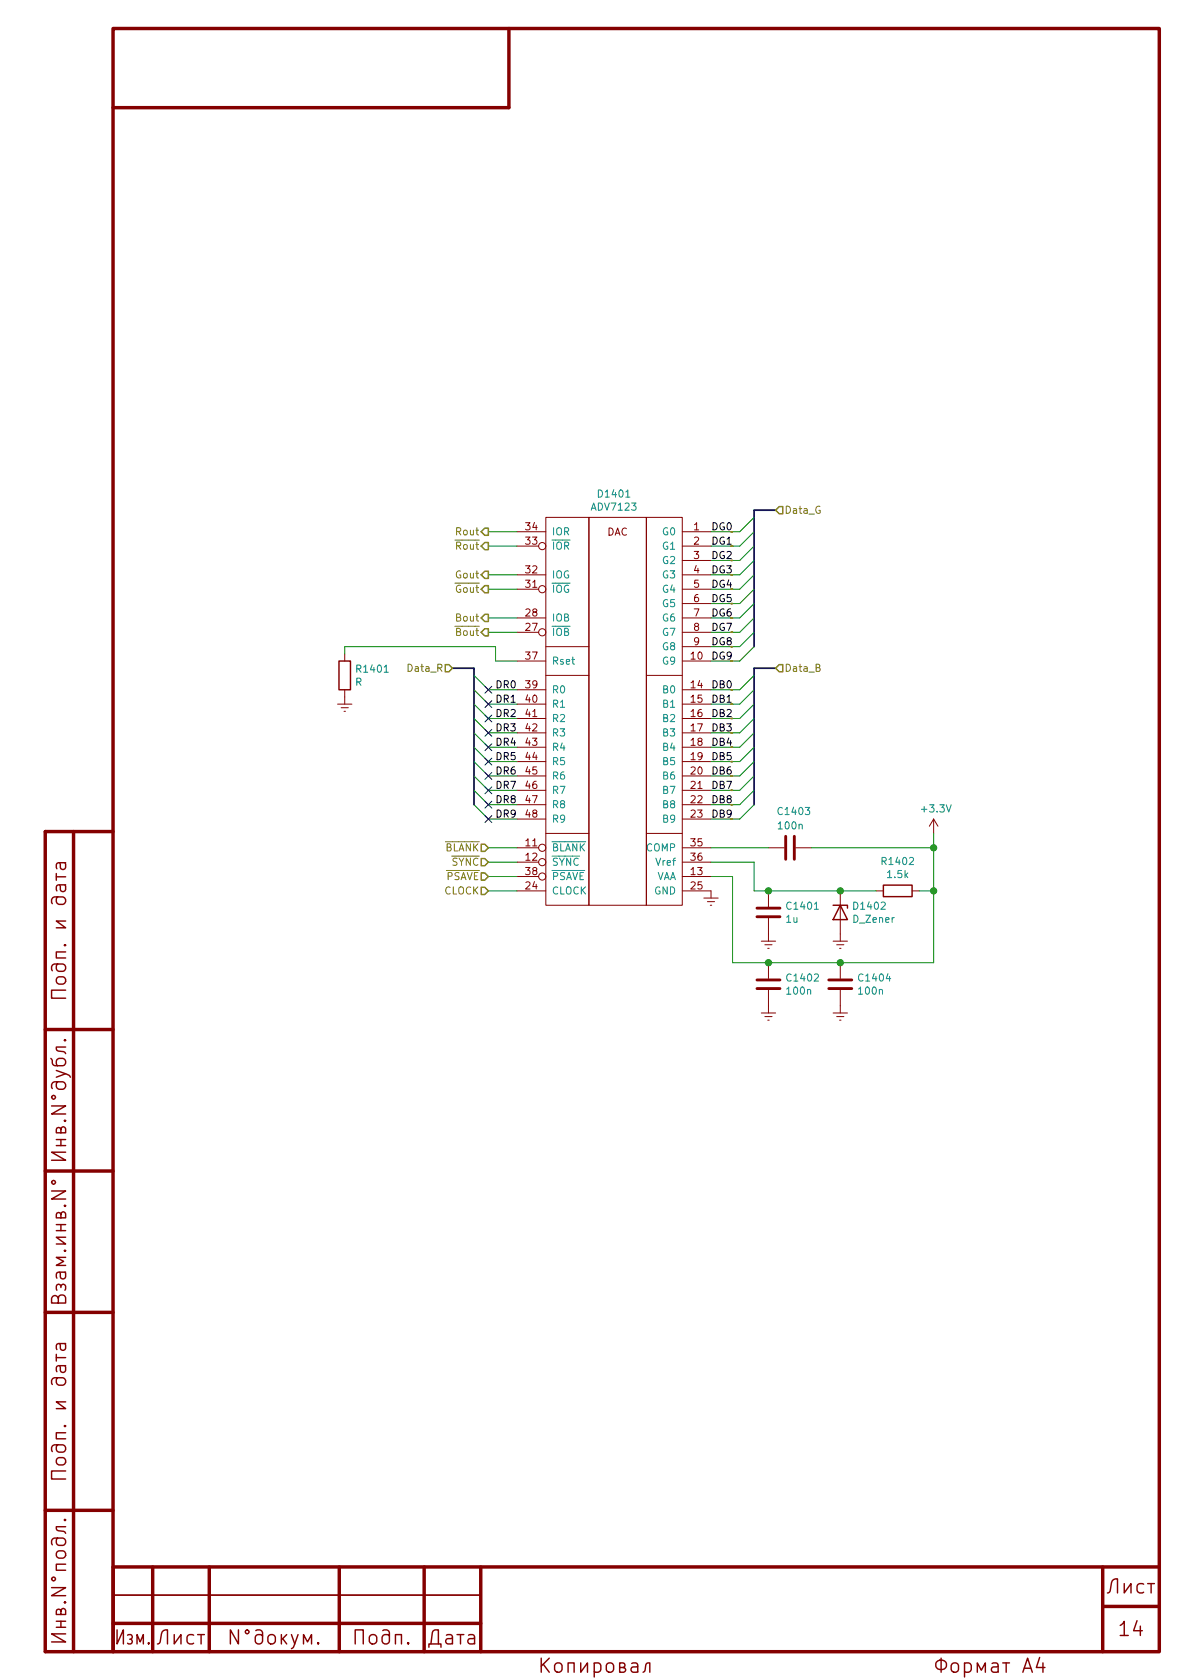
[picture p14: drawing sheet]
<svg xmlns="http://www.w3.org/2000/svg" width="210mm" height="297mm" viewBox="0 0 210 297" stroke-linecap="round" stroke-linejoin="round" font-family="sans-serif">
<defs><g id="words">
<g font-size="3.5" fill="#840000">
<text x="11.7" y="197.4" transform="rotate(-90 11.7 197.4)">.N°.</text>
<text x="11.7" y="222.4" transform="rotate(-90 11.7 222.4)">..N°</text>
<text x="11.7" y="282.4" transform="rotate(-90 11.7 282.4)">.N°.</text>
<text x="23.1" y="290.8">.</text>
<text x="46.1" y="290.8">N°.</text>
<text x="198.1" y="289.3">14</text>
<text x="166" y="295.8">A4</text>
</g>
<g font-size="1.8" fill="#008484">
<text x="106" y="88">D1401</text>
<text x="97.5" y="94.7">IOR</text>
<text x="104.7" y="90.3">ADV7123</text>
<text x="117.3" y="94.7">G0</text>
<text x="97.5" y="97.2">IOR</text>
<text x="117.3" y="97.2">G1</text>
<text x="117.3" y="99.7">G2</text>
<text x="97.5" y="104.8">IOG</text>
<text x="97.5" y="102.3">IOG</text>
<text x="117.3" y="102.3">G3</text>
<text x="117.3" y="104.8">G4</text>
<text x="117.3" y="107.4">G5</text>
<text x="97.5" y="112.4">IOB</text>
<text x="97.5" y="109.9">IOB</text>
<text x="117.3" y="109.9">G6</text>
<text x="117.3" y="112.4">G7</text>
<text x="63.3" y="118.9">R1401</text>
<text x="97.5" y="117.5">Rset</text>
<text x="117.3" y="117.5">G9</text>
<text x="117.3" y="115">G8</text>
<text x="62.8" y="121.2">R</text>
<text x="97.5" y="122.6">R0</text>
<text x="97.5" y="125.1">R1</text>
<text x="117.4" y="122.6">B0</text>
<text x="117.4" y="125.1">B1</text>
<text x="97.5" y="127.7">R2</text>
<text x="97.5" y="130.2">R3</text>
<text x="117.4" y="127.7">B2</text>
<text x="117.4" y="130.2">B3</text>
<text x="97.5" y="132.8">R4</text>
<text x="97.5" y="135.3">R5</text>
<text x="97.5" y="137.8">R6</text>
<text x="117.4" y="132.8">B4</text>
<text x="117.4" y="135.3">B5</text>
<text x="117.4" y="137.8">B6</text>
<text x="97.5" y="140.4">R7</text>
<text x="97.5" y="142.9">R8</text>
<text x="117.4" y="140.4">B7</text>
<text x="117.4" y="142.9">B8</text>
<text x="163.1" y="143.6">+3.3V</text>
<text x="97.5" y="145.5">R9</text>
<text x="117.4" y="145.5">B9</text>
<text x="137.8" y="146.6">100n</text>
<text x="137.8" y="144.1">C1403</text>
<text x="97.5" y="150.5">BLANK</text>
<text x="97.5" y="153.1">SYNC</text>
<text x="97.5" y="155.6">PSAVE</text>
<text x="114.3" y="150.5">COMP</text>
<text x="115.9" y="155.6">VAA</text>
<text x="116.2" y="153.1">Vref</text>
<text x="156.2" y="152.9">R1402</text>
<text x="157" y="155.3">1.5k</text>
<text x="97.5" y="158.2">CLOCK</text>
<text x="115.7" y="158.2">GND</text>
<text x="139.3" y="160.8">C1401</text>
<text x="151.2" y="160.8">D1402</text>
<text x="139" y="163.2">1u</text>
<text x="151" y="163.2">D_Zener</text>
<text x="139.3" y="173.5">C1402</text>
<text x="152" y="173.5">C1404</text>
<text x="139.3" y="175.9">100n</text>
<text x="152" y="175.9">100n</text>
</g>
<g font-size="1.8" fill="#848400">
<text x="80.8" y="94.7">Rout</text>
<text x="138.7" y="90.8">Data_G</text>
<text x="80.8" y="97.2">Rout</text>
<text x="80.7" y="102.3">Gout</text>
<text x="80.7" y="104.8">Gout</text>
<text x="80.8" y="109.9">Bout</text>
<text x="80.8" y="112.4">Bout</text>
<text x="72.4" y="118.8">Data_R</text>
<text x="138.7" y="118.8">Data_B</text>
<text x="78.6" y="150.5">BLANK</text>
<text x="78.8" y="155.6">PSAVE</text>
<text x="79.9" y="153.1">SYNC</text>
<text x="78.5" y="158.2">CLOCK</text>
</g>
<g font-size="1.8" fill="#840000">
<text x="93" y="93.8">34</text>
<text x="107.3" y="94.7">DAC</text>
<text x="122.7" y="93.8">1</text>
<text x="93" y="101.4">32</text>
<text x="93" y="96.3">33</text>
<text x="122.7" y="96.3">2</text>
<text x="122.7" y="98.8">3</text>
<text x="122.7" y="101.4">4</text>
<text x="93" y="103.9">31</text>
<text x="122.7" y="103.9">5</text>
<text x="122.7" y="106.5">6</text>
<text x="93" y="111.5">27</text>
<text x="93" y="109">28</text>
<text x="122.7" y="109">7</text>
<text x="122.7" y="111.5">8</text>
<text x="93" y="116.6">37</text>
<text x="122.2" y="116.6">10</text>
<text x="122.7" y="114.1">9</text>
<text x="93" y="121.7">39</text>
<text x="93" y="124.2">40</text>
<text x="122.2" y="121.7">14</text>
<text x="122.2" y="124.2">15</text>
<text x="93" y="126.8">41</text>
<text x="93" y="129.3">42</text>
<text x="93" y="131.9">43</text>
<text x="122.2" y="126.8">16</text>
<text x="122.2" y="129.3">17</text>
<text x="122.2" y="131.9">18</text>
<text x="93" y="134.4">44</text>
<text x="93" y="136.9">45</text>
<text x="122.2" y="134.4">19</text>
<text x="122.2" y="136.9">20</text>
<text x="93" y="139.5">46</text>
<text x="93" y="142">47</text>
<text x="122.2" y="139.5">21</text>
<text x="122.2" y="142">22</text>
<text x="93" y="149.6">11</text>
<text x="93" y="144.6">48</text>
<text x="122.2" y="144.6">23</text>
<text x="122.2" y="149.6">35</text>
<text x="93" y="152.2">12</text>
<text x="93" y="154.7">38</text>
<text x="122.2" y="154.7">13</text>
<text x="122.2" y="152.2">36</text>
<text x="93" y="157.3">24</text>
<text x="122.2" y="157.3">25</text>
</g>
<g font-size="1.8">
<text x="125.7" y="93.8">DG0</text>
<text x="125.7" y="101.4">DG3</text>
<text x="125.7" y="98.8">DG2</text>
<text x="125.7" y="96.3">DG1</text>
<text x="125.7" y="106.5">DG5</text>
<text x="125.7" y="103.9">DG4</text>
<text x="125.7" y="111.5">DG7</text>
<text x="125.7" y="109">DG6</text>
<text x="125.7" y="116.6">DG9</text>
<text x="125.7" y="114.1">DG8</text>
<text x="87.9" y="124.2">DR1</text>
<text x="87.9" y="121.7">DR0</text>
<text x="125.7" y="124.2">DB1</text>
<text x="125.7" y="121.7">DB0</text>
<text x="87.9" y="126.8">DR2</text>
<text x="87.9" y="131.9">DR4</text>
<text x="87.9" y="129.3">DR3</text>
<text x="125.7" y="129.3">DB3</text>
<text x="125.7" y="131.9">DB4</text>
<text x="125.7" y="126.8">DB2</text>
<text x="87.9" y="134.4">DR5</text>
<text x="87.9" y="136.9">DR6</text>
<text x="125.7" y="136.9">DB6</text>
<text x="125.7" y="134.4">DB5</text>
<text x="87.9" y="139.5">DR7</text>
<text x="87.9" y="142">DR8</text>
<text x="125.7" y="142">DB8</text>
<text x="125.7" y="139.5">DB7</text>
<text x="87.9" y="144.6">DR9</text>
<text x="125.7" y="144.6">DB9</text>
</g>
</g></defs>
<g fill="none" stroke="#840000" stroke-width=".61">
<path d="M20 5h185v287h-185zM90 5v14h-70M13 147v145M20 147h-12v145h12M8 182h12M8 207h12M8 232h12M8 267h12M27 277v15M37 277v15M60 277v15M75 277v15"/>
<path d="M85 277v15M195 277v15M205 277h-185v15M20 287h65M195 284h10"/>
</g>
<path d="M20 282h65" fill="none" stroke="#840000" stroke-width=".3"/>
<g fill="none" stroke="#840000" stroke-width=".25">
<path d="M59.9 116.9h2.1v5.1h-2.1zM10 154.4v1.2M10 155h1.6M10.2 158.6a.82 .82 0 0 0-.1 1.1l.3 .2h.7a.68 .68 0 0 0 .5-.7 .68 .68 0 0 0-.5-.6h-1.5l-.3 .1-.2 .4 .1 .7M10.5 156.4l.2 .9a.48 .48 0 0 0 .4 .4 .48 .48 0 0 0 .5-.4l-.1-.9M10.5 152.5l.2 .9a.48 .48 0 0 0 .4 .3 .48 .48 0 0 0 .5-.3l-.1-.9M11.6 156.4h-1.3l-.2 .2-.1 .2 .1 .7M11.6 152.5h-1.3l-.2 .2-.1 .2 .1 .7M156.2 156.5h5.1v2h-5.1zM10.2 172.8l.9-.1a.67 .67 0 0 1 .5 .7 .67 .67 0 0 1-.5 .6h-.7a.69 .69 0 0 1-.2-1.2zM10.2 170.4a.82 .82 0 0 0-.1 1.1l.3 .2h.7a.67 .67 0 0 0 .5-.6 .67 .67 0 0 0-.5-.7h-1.5l-.3 .2a.79 .79 0 0 0-.1 1M11.4 167.1l.1-.1 .1 .1-.1 .1-.1-.1h.2"/>
<path d="M11.6 175.1h-2.5v1.4h2.5M11.6 168.3h-1.6v1.1h1.6M11.6 162.9h-1.6l1.6 1.1h-1.6M147.3 160.1h2.6v.5M148.6 160.1l1.3 2.5h-2.6zM9 187.1l.2 .4v.5l.3 .3 1.6 .1a.67 .67 0 0 0 .5-.6 .67 .67 0 0 0-.5-.7h-.7l-.2 .2a.78 .78 0 0 0 0 1.1M10 189.3l2.2 .8 .2 .4M10.8 199.7l.1-.3 .2-.2 .4 .2 .1 .2v.7h-1.6l.1-.8 .2-.1 .4 .1 .1 .8M11.4 183.9l.1-.1 .1 .1-.1 .2-.1-.2h.2M11.6 185.1h-1.6l.1 .6 1.2 .2 .3 .4M11.6 189.9l-1.6 .6M9.1 210.6h2.5l-2.5 1.4h2.5"/>
<path d="M9.2 208.8l.3-.1 .2 .1 .1 .3-.1 .2-.2 .1-.3-.1-.1-.2zM10 202.6h1.6M10 201.5h1.6M10.8 214.7l.1-.3 .2-.1 .4 .1 .1 .2v.7h-1.6l.1-.8 .2-.1 .4 .1 .1 .8M10.8 201.5v1.1M11.4 213.2l.1-.1 .1 .1-.1 .1-.1-.1h.2M11.6 203.7h-2.5l2.5 1.4h-2.5M10 239.5v1.2M10.1 228.1l-.1-.7 .1-.2 .2-.1 .4 .1 .1 .2 .3-.3 .4 .1 .1 .2-.1 .7M10.3 229.6l.1-.4a.69 .69 0 0 1 1.2 .2v1h-2.5v-.8a.61 .61 0 0 1 .6-.5 .61 .61 0 0 1 .6 .5v.8M10.5 224.9l.2 .3v.6a.48 .48 0 0 0 .4 .3 .48 .48 0 0 0 .5-.3v-.6l-.1-.3M10.5 237.6l.2 .8a.48 .48 0 0 0 .4 .4 .48 .48 0 0 0 .5-.4l-.1-.8"/>
<path d="M10.8 227.4v.2M11.6 224.9h-1.3l-.2 .2-.1 .2 .1 .7M11.6 222.3h-1.6l1.3 .7-1.3 .7h1.6M11.6 237.6h-1.3l-.2 .1-.1 .2 .1 .7M10 240h1.6M10.1 257.9l.3-.2h.7a.67 .67 0 0 1 .5 .7 .67 .67 0 0 1-.5 .6h-.7a.67 .67 0 0 1-.3-1.1zM10.2 255.5a.82 .82 0 0 0-.1 1l.3 .3h.7a.67 .67 0 0 0 .5-.7 .67 .67 0 0 0-.5-.6h-1.5l-.3 .1a.79 .79 0 0 0-.1 1.1M10.2 243.6a.82 .82 0 0 0-.1 1.1l.3 .2h.7a.68 .68 0 0 0 .5-.6 .68 .68 0 0 0-.5-.7h-1.5l-.3 .1-.2 .4 .1 .7M10.5 241.5l.2 .8a.48 .48 0 0 0 .4 .4 .48 .48 0 0 0 .5-.4l-.1-.8M11.4 252.1l.1-.1 .1 .1-.1 .2-.1-.2h.2M11.6 253.3h-1.6v1.1h1.6M11.6 247.9h-1.6l1.6 1.2h-1.6"/>
<path d="M11.6 241.5h-1.3l-.2 .1-.1 .2 .1 .7M10.2 274.3l.9-.1a.67 .67 0 0 1 .5 .7 .67 .67 0 0 1-.5 .6h-.7a.69 .69 0 0 1-.2-1.2zM10.2 271.9a.82 .82 0 0 0-.1 1.1l.3 .2h.7a.67 .67 0 0 0 .5-.6 .67 .67 0 0 0-.5-.7h-1.5l-.3 .2a.79 .79 0 0 0-.1 1M11.4 268.7l.1-.1 .1 .1-.1 .2-.1-.2h.2M11.6 269.9h-1.6l.1 .6 1.2 .2 .3 .4M11.6 260.1h-2.5v1.4h2.5M198.8 280v1.6l1.2-1.6v1.6M202.9 280h1.2M203.6 280v1.6M10 287.7h1.6M10 286.7h1.6M10.8 284.9l.1-.4 .2-.1 .4 .1 .1 .2v.8h-1.6l.1-.9 .2-.1 .4 .1 .1 .9"/>
<path d="M10.8 286.7v1M11.4 283.3l.1-.1 .1 .1-.1 .1-.1-.1h.2M11.6 288.9h-2.5l2.5 1.4h-2.5M20.7 288.2v2.5l1.1-2.5v2.5M22.6 289.1l.1-.1 .6 .1 .1 .4-.3 .3a.45 .45 0 0 1 .3 .4 .45 .45 0 0 1-.3 .5l-.5-.2M24.2 290.7v-1.7l.6 1.3 .5-1.3v1.7M26.3 290.4v.3l-.1-.2 .1-.1v.3M27.8 290.7l.4-.2 .1-.2 .2-1.4a.86 .86 0 0 1 1.1-.7v2.5M30.8 289v1.7l1.2-1.7v1.7M34.2 289.1a.82 .82 0 0 0-1 .1l-.1 .3 .1 .9 .3 .3 .7-.2M35 289h1.1M35.6 289v1.7"/>
<path d="M42.2 288.2v2.5l-1.5-2.5v2.5M43.5 288.3l.2-.1 .2 .1 .2 .2-.2 .3-.2 .1-.2-.1-.1-.3zM45.2 288.3a.79 .79 0 0 1 1.1 .1l.1 .3v1.5a.67 .67 0 0 1-.6 .5 .67 .67 0 0 1-.7-.5l.1-1a.82 .82 0 0 1 1.1-.1l.1 .1M51.5 289l.6 1.7M52.7 289l-.8 2.2-.4 .3M53.7 290.7v-1.7l.7 1.3 .7-1.3v1.7M56.3 290.4l.1 .1-.1 .2-.1-.2 .1-.1v.3M62.8 290.7v-2.5h1.4v2.5M65.6 289.1a.7 .7 0 0 1 1 .4v.7a.68 .68 0 0 1-.6 .5 .68 .68 0 0 1-.7-.5v-.7zM67.7 288.3l.7-.1 .4 .2 .1 1.8a.67 .67 0 0 1-.7 .5 .67 .67 0 0 1-.6-.5v-.7l.1-.3a.78 .78 0 0 1 1.2 0M69.9 290.7v-1.7h1.1v1.7M72.2 290.4l.1 .1-.1 .2-.1-.2 .1-.1v.3"/>
<path d="M75.8 291.2v-.5h2.2v.5M76.2 290.7l.3-2 .1-.3 .3-.2h.6v2.5M78.9 289.1l.3-.1 .7 .1 .1 .3v1.3M80 289.6l-.8 .1a.48 .48 0 0 0-.4 .5 .48 .48 0 0 0 .4 .5l.8-.2M80.8 289h1.2M81.4 289v1.7M82.9 289.1l.2-.1 .7 .1 .1 .3v1.3M83.9 289.6l-.8 .1a.48 .48 0 0 0-.4 .5 .48 .48 0 0 0 .4 .5l.8-.2M95.7 293.2v2.5M96.1 294.2l1 1.5M97.1 293.2l-1.4 1.4M98.2 294.2a.69 .69 0 0 1 1.2 .3v.7a.68 .68 0 0 1-.7 .5 .68 .68 0 0 1-.6-.5v-.7z"/>
<path d="M100.5 295.7v-1.7h1v1.7M102.7 294v1.7l1.2-1.7v1.7M105.1 294.1a.82 .82 0 0 1 1 .1l.1 .3-.1 .9-.3 .3-.7-.2M105.1 294v2.5M107.3 294.2a.69 .69 0 0 1 1.2 .3v.7a.67 .67 0 0 1-.6 .5 .67 .67 0 0 1-.7-.5zM109.6 294.8l.8-.1 .1-.2-.1-.4-.8-.1v1.7h.7l.2-.2 .1-.3-.1-.2-.3-.2M111.7 294.1l.2-.1 .7 .1 .2 .3v1.3M112.8 294.6l-.3 .1h-.6a.48 .48 0 0 0-.3 .5 .48 .48 0 0 0 .3 .5h.6l.3-.2M113.7 295.7l.3-.2 .2-1.1 .1-.3 .3-.1h.3v1.7M170.6 294.1a.79 .79 0 0 1 1.2 .4v.7l-.2 .2a.79 .79 0 0 1-1 .1M172.8 295.7v-1.7l.7 1.3 .7-1.3v1.7M175.4 294.1l.3-.1 .7 .1 .1 .3v1.3"/>
<path d="M176.5 294.6l-.8 .1a.48 .48 0 0 0-.4 .5 .48 .48 0 0 0 .4 .5l.8-.2M177.3 294h1.2M177.9 294v1.7M180.9 295.7l.8-2.5 .8 2.5M181.1 295h1.2M183.8 293.1l-.5 1.7h1.5M184.4 294v1.7M195.8 281.6l.4-.1 .1-.2 .2-1.4a.86 .86 0 0 1 1.1-.7v2.4M202.2 280.1a.82 .82 0 0 0-1 .1l-.1 .3 .1 .9 .3 .2 .7-.1"/>
</g>
<g fill="none" stroke="#840000" stroke-width=".18">
<path d="M91.4 94h5.1M91.4 96.6h3.8M96.5 91.5h7.6v68.6h-7.6zM104.1 91.5h10.2v68.6h-10.2zM114.3 91.5h6.3v68.6h-6.3zM120.6 94h5.1M120.6 96.6h5.1M120.6 99.1h5.1M61 115.6v1.3M91.4 116.9h5.1M91.4 111.8h3.8M91.4 109.3h5.1"/>
<path d="M91.4 104.2h3.8M91.4 101.6h5.1M96.5 119.4h7.6zM96.5 114.3h7.6zM114.3 119.4h6.3zM120.6 116.9h5.1M120.6 111.8h5.1M120.6 109.3h5.1M120.6 104.2h5.1M120.6 101.6h5.1M120.6 106.7h5.1M120.6 114.3h5.1"/>
<path d="M59.7 124.5h2.5M60.3 125.1h1.3M60.8 125.8h.3M61 122v2.5M91.4 124.5h5.1M91.4 122h5.1M91.4 127h5.1M91.4 129.6h5.1M91.4 132.1h5.1M91.4 134.7h5.1M91.4 137.2h5.1M91.4 139.7h5.1"/>
<path d="M120.6 124.5h5.1M120.6 122h5.1M120.6 127h5.1M120.6 129.6h5.1M120.6 132.1h5.1M120.6 134.7h5.1M120.6 137.2h5.1M120.6 139.7h5.1M91.4 157.5h5.1M91.4 149.9h3.8M91.4 152.4h3.8M91.4 155h3.8"/>
<path d="M91.4 142.3h5.1M91.4 144.8h5.1M96.5 147.4h7.6zM114.3 147.4h6.3zM120.6 157.5h5.1v1.3M120.6 149.9h5.1M120.6 152.4h5.1M120.6 155h5.1M120.6 142.3h5.1M120.6 144.8h5.1M124.5 158.8h2.5M125.1 159.4h1.3"/>
<path d="M135.9 157.5v2.8M135.9 149.9h2.8M140.7 149.9h2.8M148.6 157.5v8.9M154.9 157.5h1.3M161.3 157.5h1.3M165.1 144.8l-.8 1.3M165.1 144.8v2.6M165.1 144.8l.8 1.3M125.6 160.1h.3M134.6 166.4h2.6M134.6 179.1h2.6"/>
<path d="M135.3 167h1.2M135.3 179.7h1.2M135.8 167.7h.2M135.9 162.3v4.1M135.9 170.2v2.8M135.9 175v4.1M147.3 166.4h2.6M147.3 179.1h2.6M148 167h1.2M148 179.7h1.2M148.5 167.7h.2M148.6 170.2v2.8"/>
<path d="M148.6 175v4.1M135.8 180.4h.2M148.5 180.4h.2"/>
<circle cx="95.9" cy="96.6" r=".63"/>
<circle cx="95.9" cy="111.8" r=".63"/>
<circle cx="95.9" cy="104.2" r=".63"/>
<circle cx="95.9" cy="152.4" r=".63"/>
<circle cx="95.9" cy="155" r=".63"/>
<circle cx="95.9" cy="149.9" r=".63"/>
</g>
<path d="M138.9 147.9v4M140.5 147.9v4M133.9 162.1h4M133.9 160.6h4M133.9 174.8h4M133.9 173.3h4M146.6 174.8h4M146.6 173.3h4" fill="none" stroke="#840000" stroke-width=".51"/>
<path d="M137.2 90.2h-3.9v24.1M80 118.1h3.8v24.2M137.2 118.1h-3.9v24.2" fill="none" stroke="#000084" stroke-width=".3"/>
<g fill="none" stroke="#008400" stroke-width=".18">
<path d="M86.4 96.6h5M86.4 94h5M133.3 99.1l-2.5 2.5h-5.1M133.3 96.6l-2.5 2.5h-5.1M133.3 94l-2.5 2.6h-5.1M133.3 91.5l-2.5 2.5h-5.1M61 115.6v-1.3h26.6v2.6h3.8M83.8 119.4l2.6 2.6h5M86.4 111.8h5M86.4 109.3h5M86.4 104.2h5M86.4 101.6h5"/>
<path d="M133.3 119.4l-2.5 2.6h-5.1M133.3 114.3l-2.5 2.6h-5.1M133.3 109.3l-2.5 2.5h-5.1M133.3 106.7l-2.5 2.6h-5.1M133.3 104.2l-2.5 2.5h-5.1M133.3 101.6l-2.5 2.6h-5.1M133.3 111.8l-2.5 2.5h-5.1M83.8 122l2.6 2.5h5M83.8 127l2.6 2.6h5M83.8 129.6l2.6 2.5h5M83.8 132.1l2.6 2.6h5M83.8 134.7l2.6 2.5h5"/>
<path d="M83.8 137.2l2.6 2.5h5M83.8 139.7l2.6 2.6h5M83.8 124.5l2.6 2.5h5M133.3 122l-2.5 2.5h-5.1M133.3 127l-2.5 2.6h-5.1M133.3 129.6l-2.5 2.5h-5.1M133.3 132.1l-2.5 2.6h-5.1M133.3 134.7l-2.5 2.5h-5.1M133.3 137.2l-2.5 2.5h-5.1M133.3 139.7l-2.5 2.6h-5.1M133.3 124.5l-2.5 2.5h-5.1M83.8 142.3l2.6 2.5h5"/>
<path d="M86.4 149.9h5M86.4 157.5h5M86.4 152.4h5M86.4 155h5M125.7 149.9h10.2M125.7 152.4h7.6v5.1h21.6M133.3 142.3l-2.5 2.5h-5.1M143.5 149.9h21.6M162.6 157.5h2.5M165.1 147.4v22.8h-35.6v-15.2h-3.8"/>
</g>
<g fill="none" stroke="#848400" stroke-width=".25">
<path d="M85.7 93.4h.7v1.3h-.7l-.6-.7zM85.7 95.9h.7v1.3h-.7l-.6-.6zM137.2 90.2l.6-.6h.6v1.2h-.6zM78.7 117.5h.7l.6 .6-.6 .7h-.7zM85.7 101h.7v1.3h-.7l-.6-.7zM85.7 108.6h.7v1.3h-.7l-.6-.6zM85.7 103.5h.7v1.3h-.7l-.6-.6zM85.7 111.2h.7v1.2h-.7l-.6-.6zM137.2 118.1l.6-.6h.6v1.3h-.6zM129.3 124.5h.2zM85.1 154.3h.6l.7 .7-.7 .6h-.6zM85.1 151.8h.6l.7 .6-.7 .7h-.6z"/>
<path d="M85.1 149.3h.6l.7 .6-.7 .6h-.6zM85.1 156.9h.6l.7 .6-.7 .7h-.6z"/>
</g>
<g fill="#008400" stroke="#008400" stroke-width=".25">
<circle cx="165.1" cy="149.9" r=".51"/>
<circle cx="135.9" cy="170.2" r=".51"/>
<circle cx="135.9" cy="157.5" r=".51"/>
<circle cx="148.6" cy="170.2" r=".51"/>
<circle cx="148.6" cy="157.5" r=".51"/>
<circle cx="165.1" cy="157.5" r=".51"/>
</g>
<g fill="none" stroke="#000084" stroke-width=".18">
<path d="M85.8 123.9l1.2 1.2M85.8 126.4l1.2 1.2M85.8 129l1.2 1.2M85.8 131.5l1.2 1.2M85.8 134l1.2 1.3M85.8 136.6l1.2 1.2M85.8 139.1l1.2 1.2M85.8 121.3l1.2 1.3M87 123.9l-1.2 1.2M87 126.4l-1.2 1.2M87 129l-1.2 1.2M87 131.5l-1.2 1.2"/>
<path d="M87 134l-1.2 1.3M87 136.6l-1.2 1.2M87 139.1l-1.2 1.2M87 121.3l-1.2 1.3M85.8 141.7l1.2 1.2M85.8 144.2l1.2 1.2M87 141.7l-1.2 1.2M87 144.2l-1.2 1.2"/>
</g>
<use href="#words"/>
</svg>
